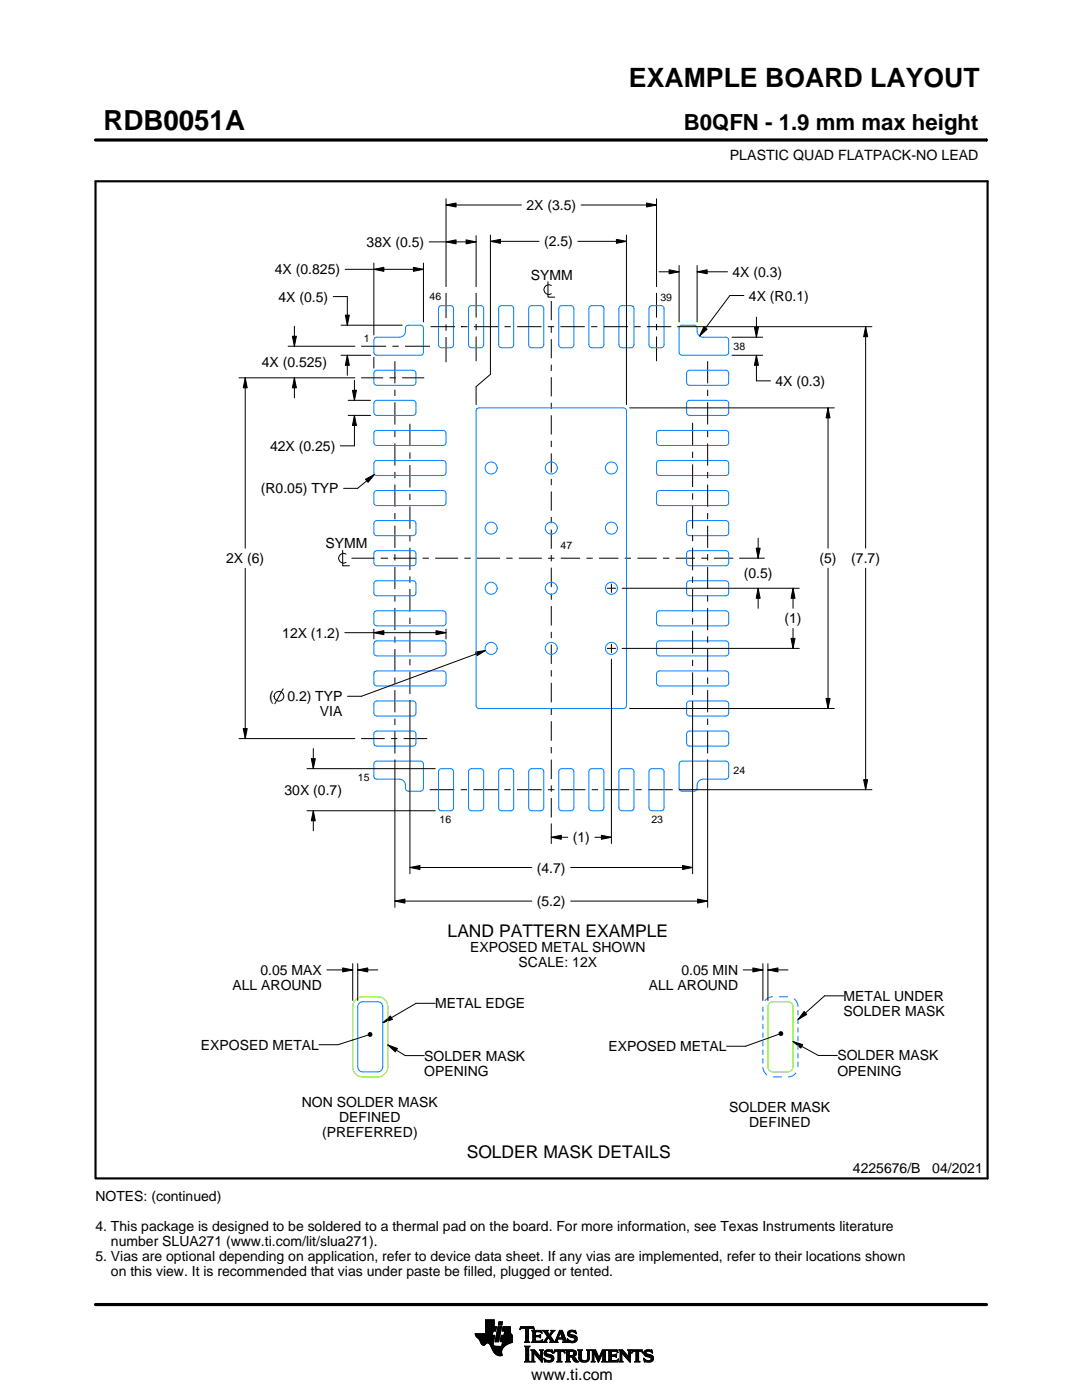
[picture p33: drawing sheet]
<svg xmlns="http://www.w3.org/2000/svg" width="216mm" height="279mm" viewBox="0 0 216 279" stroke-linecap="round" stroke-linejoin="round" font-family="sans-serif">
<defs><g id="words">
<text font-size="5.5" x="20.6" y="26">RDB0051A</text>
<text font-size="5.3" x="125.5" y="17.4">EXAMPLE BOARD LAYOUT</text>
<text font-size="4.4" x="136.4" y="26">B0QFN - 1.9 mm max height</text>
<g font-size="3.5">
<text x="89.3" y="187">LAND PATTERN EXAMPLE</text>
<text x="93.1" y="231.1">SOLDER MASK DETAILS</text>
</g>
<text font-size="3.2" x="106" y="275.3">www.ti.com</text>
<g font-size="2.8">
<text x="145.6" y="32">PLASTIC QUAD FLATPACK-NO LEAD</text>
<text x="105" y="41.9">2X (3.5)</text>
<text x="73.2" y="49.3">38X (0.5)</text>
<text x="108.6" y="49.2">(2.5)</text>
<text x="54.8" y="54.8">4X (0.825)</text>
<text x="105.9" y="55.8">SYMM</text>
<text x="146.2" y="55.2">4X (0.3)</text>
<text x="149.4" y="60">4X (R0.1)</text>
<text x="55.6" y="60.2">4X (0.5)</text>
<text x="52.2" y="73.3">4X (0.525)</text>
<text x="154.7" y="77">4X (0.3)</text>
<text x="53.9" y="90">42X (0.25)</text>
<text x="52.1" y="98.5">(R0.05) TYP</text>
<text x="45.1" y="112.4">2X (6)</text>
<text x="64.9" y="109.4">SYMM</text>
<text x="163.5" y="112.4">(5)</text>
<text x="169.9" y="112.4">(7.7)</text>
<text x="148.4" y="115.4">(0.5)</text>
<text x="156.5" y="124.4">(1)</text>
<text x="56.3" y="127.3">12X (1.2)</text>
<text x="53.7" y="140">(</text>
<text x="57.3" y="140">0.2) TYP</text>
<text x="63.8" y="143">VIA</text>
<text x="56.8" y="158.6">30X (0.7)</text>
<text x="114.3" y="168.1">(1)</text>
<text x="107.1" y="174.1">(4.7)</text>
<text x="107.1" y="180.8">(5.2)</text>
<text x="93.8" y="190.1">EXPOSED METAL SHOWN</text>
<text x="46.4" y="197.6">ALL AROUND</text>
<text x="52" y="194.6">0.05 MAX</text>
<text x="103.5" y="193.1">SCALE: 12X</text>
<text x="129.5" y="197.6">ALL AROUND</text>
<text x="136" y="194.6">0.05 MIN</text>
<text x="86.8" y="201.2">METAL EDGE</text>
<text x="168.3" y="199.7">METAL UNDER</text>
<text x="168.3" y="202.7">SOLDER MASK</text>
<text x="40.1" y="209.5">EXPOSED METAL</text>
<text x="121.4" y="209.8">EXPOSED METAL</text>
<text x="84.7" y="211.7">SOLDER MASK</text>
<text x="84.7" y="214.7">OPENING</text>
<text x="167.1" y="211.6">SOLDER MASK</text>
<text x="167.1" y="214.6">OPENING</text>
<text x="60.2" y="220.9">NON SOLDER MASK</text>
<text x="145.5" y="221.9">SOLDER MASK</text>
<text x="64.3" y="226.9">(PREFERRED)</text>
<text x="67.7" y="223.9">DEFINED</text>
<text x="149.5" y="224.9">DEFINED</text>
<text x="19" y="239.7">NOTES: (continued)</text>
<text x="170.2" y="234.2">4225676/B</text>
<text x="186" y="234.2">04/2021</text>
<text x="19" y="245.7">4. This package is designed to be soldered to a thermal pad on the board. For more information, see Texas Instruments literature</text>
<text x="19" y="251.7">5. Vias are optional depending on application, refer to device data sheet. If any vias are implemented, refer to their locations shown</text>
<text x="22.1" y="248.7">number SLUA271 (www.ti.com/lit/slua271).</text>
<text x="22.1" y="254.7">on this view. It is recommended that vias under paste be filled, plugged or tented.</text>
</g>
<g font-size="2.1">
<text x="85.7" y="59.9">46</text>
<text x="131.8" y="60.1">39</text>
<text x="72.6" y="68.2">1</text>
<text x="146.4" y="69.9">38</text>
<text x="111.9" y="109.6">47</text>
<text x="71.4" y="155.9">15</text>
<text x="146.4" y="154.4">24</text>
<text x="87.7" y="164.3">16</text>
<text x="130" y="164.3">23</text>
</g>
</g></defs>
<g fill="none" stroke="#000" stroke-width=".2">
<path d="M19.1 27.9h177.7M89 39.7v17.5M131 39.7v17.5M196.8 27.7v.5M66.5 59.2h2.8v5.7M68.9 53.8h15.6M74.6 53.8l2-.4v.8zM74.6 52.5v14.4M82.5 53.4l2 .4-2 .4zM84.5 52.5v11.7M85.6 48.3h9.4M89 40.9l2-.4v.8z"/>
<path d="M89 48.3l2-.4v.8zM89 58.5v5M89 40.9h15M93 47.9l2 .4-2 .4zM95 47v10.2M95 58.5v4.9M97.9 48.2l2-.4v.8zM97.9 46.9v27.8l-2.9 2.5v3.5M97.9 48.2h9.7M109.3 56.2v3.1h1.4M110 57a.98 .98 0 0 0-1.5 .8 .98 .98 0 0 0 1.5 .8M115.3 48.2h9.7"/>
<path d="M116 40.9h15M123 47.8l2 .4-2 .4zM125 46.9v33.8M129 40.5l2 .4-2 .4zM131 58.5v4.9M131.5 54.2h4M133.5 53.8l2 .4-2 .4zM135.5 53v11.2M139.1 54.2l2-.4v.8zM139.1 53v11.2M139.1 54.2h6.1M148.4 59h-2.8l-6 8.1"/>
<path d="M47.7 75.4h23.1M48.9 75.4l.4 2h-.8zM48.9 75.4v34M57.5 69.1h13.3M58.3 67.1h.8l-.4 2zM58.7 75.4l.4 2h-.8zM58.7 65.1v4M58.7 75.4v4M68.1 70.9h5.8M68.1 64.9h12.1M68.9 62.9h.8l-.4 2zM69.3 70.9l.4 2h-.8z"/>
<path d="M69.3 70.9v4M69.5 79.9h4.4M70.3 77.9h.8l-.4 2zM70.7 75.9v4M72.1 75.4h4.4M72.1 69.1h4.9M74.6 71.3v2.2M77.7 75.4h1.3M78.3 69.1h1.3M78.8 72.1v4.4M78.8 77.8v1.2M80.2 75.4h4.4"/>
<path d="M80.8 69.1h5M85.9 65.2h4.9M89 64.7v1.3M89 67.3v5M92 65.2h.1M92 65.2h1.3M94.6 65.2h4.8M95 64.6v1.3M95 67.2v4.9M100.7 65.2h1.2M103.2 65.2h4.8M109.3 65.2h1.3"/>
<path d="M110 60.1v3.8M110 65.2v1.2M110 67.7v3.8M110 72.8v1.2M110 75.3v3.8M111.8 65.2h4.9M117.9 65.2h1.3M120.5 65.2h4.8M126.6 65.2h1.2M129.1 65.2h4.9M131 64.6v1.3M131 67.2v4.9"/>
<path d="M135.2 65.2h38.8M140.5 65.2l.6 .5-1.5 1.4zM141.2 72.1v4.4M141.2 77.8v1.2M146.1 70.9h6.1M146.1 67.3h6.1M150.5 65.3h.8l-.4 2zM150.9 70.9l.4 2h-.8zM150.9 70.9v5.1h2.8M150.9 63.3v4M172.7 65.2l.4 2h-.8zM172.7 65.2v44.2"/>
<path d="M69.5 82.9h4.4M70.7 82.9l.4 2h-.8zM70.7 82.9v6.1h-2.8M72.9 95.6l1.8-.9-1.3 1.6zM74.7 94.7l-3.3 2.8h-2.8M78.8 80.3v4.4M78.8 86v1.2M78.8 88.5v4.4M78.8 94.2v1.2M78.8 96.7v4.4M81.8 84.6v4.4M81.8 90.3v1.3"/>
<path d="M81.8 92.8v4.5M81.8 98.5v1.3M110 80.4v1.2M110 82.9v3.8M110 88v1.2M110 90.5v3.8M110 95.6v1.2M110 98.1v3.8M125.6 81.4h40.9M138.2 84.4v4.5M138.2 90.2v1.2M138.2 92.7v4.5"/>
<path d="M138.2 98.5v1.2M141.2 80.3v4.4M141.2 86v1.2M141.2 88.5v4.4M141.2 94.2v1.2M141.2 96.7v4.4M165.2 81.4l.4 2h-.8zM165.2 81.4v28M48.9 113.4v34M68.4 109.8v3.1h1.3M69 110.6a.98 .98 0 0 0-1.5 .8 .98 .98 0 0 0 1.5 .8M70.1 111.4h4.6"/>
<path d="M76 111.4h1.2M77.2 111.4h.1M78.5 111.4h4.6M78.8 102.4v1.3M78.8 104.9v4.4M78.8 110.6v1.3M78.8 113.1v4.4M78.8 118.8v1.3M81.8 101.1v4.4M81.8 106.8v1.2M81.8 109.3v4.5M81.8 115v1.3"/>
<path d="M81.8 117.6v4.4M84.3 111.4h1.3M86.8 111.4h4.6M92.7 111.4h1.2M95.2 111.4h4.6M101 111.4h1.3M103.5 111.4h4.6M109.4 111.4h1.2M110 103.2v1.2M110 105.7v3.8M110 110.8v1.2M110 113.3v3.9"/>
<path d="M110 118.4v1.3M111.9 111.4h3.9M117 111.4h1.3M119.5 111.4h3.9M121.1 117.4h1.8M122 116.5v1.8M124.1 117.4h35.4M124.7 111.4h1.2M127.2 111.4h3.8M132.3 111.4h1.2M134.8 111.4h3.9M138.2 101v4.5"/>
<path d="M138.2 106.8v1.2M138.2 109.3v4.5M138.2 115.1v1.2M138.2 117.6v4.5M139.9 111.4h1.3M141.2 102.4v1.2M141.2 104.9v4.4M141.2 110.6v1.3M141.2 113.1v4.4M141.2 118.8v1.3M142.4 111.4h3.9M147.6 111.4h4.9"/>
<path d="M150.9 109.4h.8l-.4 2zM151.3 117.4l.4 2h-.8zM151.3 107.4v4M151.3 117.4v4M158.2 117.4l.4 2h-.8zM158.2 117.4v4M165.2 113.4v28M172.7 113.4v44.2M56.5 137.5l-1.7 3M68.8 126.3h20.2M74.6 126.3l2-.4v.8zM74.6 125.6v1.9"/>
<path d="M78.8 121.3v4.5M78.8 127v1.3M78.8 129.5v4.5M78.8 135.2v1.3M78.8 137.7v4.5M81.8 123.3v1.2M81.8 125.8v4.5M81.8 131.5v1.3M81.8 134v4.5M81.8 139.8v34.6M87 125.9l2 .4-2 .4zM89 125.6v1.9"/>
<path d="M94.9 130.1l2-.3-1.8 1.1zM96.9 129.8l-24.8 9.2h-2.8M110 121v3.8M110 126.1v1.3M110 128.6v3.9M110 133.8v1.2M110 136.3v3.9M121.1 129.4h1.8M122 128.5v1.8M122 131.5v36.8M124.1 129.4h35.4M138.2 140v34.4"/>
<path d="M138.2 123.4v1.2M138.2 125.9v4.5M138.2 131.7v1.2M138.2 134.2v4.5M141.2 121.3v4.5M141.2 127v1.3M141.2 129.5v4.5M141.2 135.2v1.3M141.2 137.7v4.5M157.8 127.4h.8l-.4 2zM158.2 125.4v4M164.8 139.4h.8l-.4 2z"/>
<path d="M47.7 147.4h23.1M48.5 145.4h.8l-.4 2zM61.3 153.4h25.5M62.1 151.4h.8l-.4 2zM62.5 149.4v4M72.1 147.4h4.7M78 147.4h1.3M78.8 143.4v1.3M78.8 145.9v4.5M78.8 151.6v29.5M80.5 147.4h4.7M85.7 157.6h5"/>
<path d="M91.9 157.6h1.3M94.4 157.6h5M100.6 157.6h1.3M103.2 157.6h4.9M109.4 157.6h1.2M110 141.4v1.3M110 143.9v3.9M110 149.1v1.2M110 151.6v3.9M110 156.7v1.3M110 159.3v3.9M111.9 157.6h4.9"/>
<path d="M118.1 157.6h1.2M120.6 157.6h4.9M125.6 141.4h40.9M126.8 157.6h1.2M129.3 157.6h4.9M135.5 157.6h38.5M141.2 143.4v1.3M141.2 145.9v4.5M141.2 151.6v29.5M172.3 155.6h.8l-.4 2zM61.3 161.8h25.5M62.5 161.8l.4 2h-.8z"/>
<path d="M62.5 161.8v4M78.8 179.8l2-.4v.8zM78.8 179.8h27.3M81.8 173.1l2-.4v.8zM81.8 173.1h24.3M110 167.1l2-.4v.8zM110 164.4v3.9M110 167.1h3.3M113.9 179.8h27.3M113.9 173.1h24.3M118.7 167.1h3.3M120 166.7l2 .4-2 .4z"/>
<path d="M136.2 172.7l2 .4-2 .4zM139.2 179.4l2 .4-2 .4zM65.2 193.6h5.2M68.4 193.2l2 .4-2 .4zM70.4 192.3v7.4M71.4 193.6l2-.4v.8zM71.4 192.3v7.4M71.4 193.6h4M148.3 193.6h3.9M150.2 193.2l2 .4-2 .4zM152.2 192.3v7.4M153.2 193.6l2-.4v.8z"/>
<path d="M153.2 193.6h4M153.2 192.3v7.4M168.3 198.7h-3.8l-5.3 4.8M73.5 206.6l-6.1 1.9h-3.8M73.5 206.3l.2-.2h.4l.1 .4-.1 .3h-.4l-.2-.2zM76.4 204.1l1.5-1.3 .4 .6zM77.4 208.5l1.9 .7-.4 .7zM77.4 208.5l3.5 2.2h3.8M86.8 200.2h-3.8l-6.6 3.9M155.4 206.4l-6.6 2.4h-3.8M155.4 206.1l.3-.2 .4 .1 .1 .3-.1 .3-.4 .1-.3-.3zM158.2 207.9l2 .6-.4 .7z"/>
<path d="M158.2 207.9l5.1 2.7h3.8M160.5 201.9l.5 .6-1.8 1zM94.8 266.2h3.5M94.8 266.3h3.5M94.9 266.4h3.3M94.9 266.5h3.8l-.2 1.2M94.9 266.5h3.8M95 266.6h3.7M95 266.7h3.7M95.1 266.8h3.6M95.2 266.9h3.4M95.3 267h3.3"/>
<path d="M95.4 267.1h3.2M95.5 267.2h3.1M95.6 267.3h3M95.7 267.4h2.8M95.7 267.5h2.8M95.8 267.6h2.7M95.8 267.7h2.7M95.9 267.8h2.6M95.9 267.9h2.5M95.9 268h2.5M96 268h1.1M96 268.1h1"/>
<path d="M96.1 268.2h.8M96.1 268.3h.7M96.2 268.4h.6M96.3 268.4h.4M96.9 266.1h1.4M96.9 266h1.4M96.9 265.9h1.4M96.9 265.8h1.5M96.9 265.7h1.5M96.9 264.7l2.2 .1-.2 .9h-.5l-.2 .8M96.9 265.6h2M96.9 265.5h2"/>
<path d="M96.9 265.4h2M96.9 265.3h2.1M96.9 265.2h2.1M96.9 265.1h2.1M96.9 265h2.1M96.9 264.9h2.1M96.9 264.8h2.2M96.9 264.6h1.7M96.9 264.5h1.7M96.9 264.4h1.7M96.9 264.3h1.7M96.9 264.2h1.7"/>
<path d="M96.9 264.1h1.7M96.9 264h1.7M96.9 263.9h1.7M96.9 263.8h1.7M96.9 263.7h1.7M96.9 263.6h1.7M96.9 263.5h1.7M96.9 263.4h1.7M97.5 268h.9M97.6 268.1h.8M97.7 268.2h.7M97.7 268.3h.7"/>
<path d="M97.8 268.4h.6M97.9 268.5h.6M97.9 268.6h.7M98 268.7h1.1M98 268.8h2.6M98 268.8h2.5M98.1 268.9h2.3M98.1 269h2.3M98.1 269.1h2.2M98.2 269.2h2.1M98.2 269.2h2M98.2 269.3h2"/>
<path d="M98.3 269.4h1.9M98.3 269.5h1.8M98.4 269.6h1.7M98.4 268v.4l.3 .2 2 .1M98.5 269.7h1.6M98.5 267.7l-.1 .3M98.5 269.8h1.6M98.6 269.9h1.5M98.6 264.8v-1.4h-1.7v2.8h-2.1l.1 .3 .7 .8 .7 1.1 .3 .1 .6-.5 .4 .1 1 1.8 .8 .6h.8l-.1-1 .8-1M98.6 270h1.5M98.7 270h1.4M98.8 270.1h1.3"/>
<path d="M98.8 267.7h.7M98.8 267.6h.7M98.8 267.5h.7M98.9 270.2h1.2M98.9 267.4h.7M98.9 267.3h.7M98.9 267.2h.7M98.9 267.1h.7M98.9 267h.7M98.9 270.3h1.3M99 266.9h.6M99 266.9h.7"/>
<path d="M99 266.8h.7M99 266.7h.7M99 266.6h.7M99 266.5h.7M99.1 270.4h1.1M99.1 266.4h.7M99.1 266.3h.7M99.1 266.2h.7M99.1 266.1h.7M99.1 266h.7M99.2 265.9h.7M99.2 265.8h.7"/>
<path d="M99.2 270.4h1M99.2 265.7h.7M99.2 265.6h.7M99.2 265.5h.7M99.3 265.4h.6M99.3 265.4h.7M99.3 265.3h.7M99.3 265.2h.7M99.3 265.1h.7M99.3 265h.7M99.4 270.5h.8M99.4 264.9h.7"/>
<path d="M99.4 264.8h.7M99.4 264.8h.7l-.6 3h-.7zM99.4 264.5l.2-.7h.7l-.2 .7h-.7M99.5 264.4h.6M99.5 264.3h.7M99.5 264.2h.7M99.5 264.1h.7M99.5 264h.7M99.5 263.9h.7M99.6 263.8h.7M99.8 270.6h.1M99.8 267.7h2.4"/>
<path d="M99.8 267.6h2.4M99.8 267.5h2.4M99.9 267.4h2.3M99.9 267.3h2.3M99.9 267.2h2.3M99.9 267.1h2.3M99.9 267h2.3M99.9 266.9h2.3M100 266.9h2.2M100 266.8h2.2M100 266.7h2.2M100 266.6h2.2"/>
<path d="M100 266.5h2.2M100.1 268.6h.7M100.2 268.5h.7M100.2 268.4h.8M100.2 268.4h.9M100.2 268.3h1M100.2 268.2h1.2M100.2 265.6h1.6M100.2 268.1h1.4M100.2 265.5h1.6M100.2 268h1.6M100.3 265.4h1.5"/>
<path d="M100.3 268h1.7M100.3 267.9h1.9M100.3 265.3h1.5M100.3 267.8h1.9M100.3 265.2h1.5M100.3 265.1h1.5M100.3 265h1.5M100.4 264.9h1.4M100.4 264.8h1.4M100.6 266.5l.1-.8h-.5l.2-.9h1.4l.1 1.1 .3 .6v1.4l-1.3 .6M100.6 266.4h1.5M100.6 266.3h1.4"/>
<path d="M100.6 266.2h1.4M100.6 266.1h1.3M100.7 266h1.2M100.7 265.9h1.2M100.7 265.8h1.1M100.7 265.7h1.1M102.2 266.5h-2.2l-.2 1.1 .5 .2-.2 .9M103.7 265.3h.1M103.8 265.2h.2M103.8 265h2.8M103.8 264.9h2.7M103.9 264.8h2.6"/>
<path d="M104.7 267.8h1M104.7 271.8h1.1M104.7 268.7h1M104.8 267.7h.7M104.8 271.7h.8M104.9 265.2h.6M104.9 268.9h.6M104.9 267.6h.6M104.9 267.5l-.2 .3M104.9 267.5h.6M104.9 267.4h.6M104.9 267.3h.6"/>
<path d="M104.9 267.2h.6M104.9 267.1h.6M104.9 267h.6M104.9 266.8h.6M104.9 266.7h.6M104.9 266.6h.6M104.9 266.5h.6M104.9 266.4h.6M104.9 266.3h.6M104.9 266.2h.6M104.9 266.1h.6M104.9 265.9h.6"/>
<path d="M104.9 265.8h.6M104.9 265.7h.6M104.9 265.6h.6M104.9 265.5h.6M104.9 265.4h.6M104.9 265.3h.6M104.9 271.5h.6M104.9 269h.6M104.9 271.4h.6M104.9 271.4v-2.4l-.2-.4h1.1l-.3 .4v2.4M104.9 271.4l-.2 .4h1.1l-.3-.4M104.9 271.3h.6"/>
<path d="M104.9 271.2h.6M104.9 271.1h.6M104.9 271h.6M104.9 270.9h.6M104.9 270.8h.6M104.9 270.6h.6M104.9 270.5h.6M104.9 270.4h.6M104.9 270.3h.6M104.9 270.2h.6M104.9 270.1h.6M104.9 270h.6"/>
<path d="M104.9 269.9h.6M104.9 269.8h.6M104.9 269.6h.6M104.9 269.5h.6M104.9 269.4h.6M104.9 269.3h.6M104.9 269.2h.6M104.9 269.1h.6M105.5 267.5l.2 .3M105.5 267.5v-2.3l.7-.1 .4 .3-.1-.6h-2.6l-.1 .6 .4-.3 .7 .1v2.3M105.7 267.8h-1M105.9 271.8h.8"/>
<path d="M105.9 269.4h.8M106.1 269.5h.7M106.1 267.8h2M106.1 271.7h.5M106.2 269.6h.7M106.2 271.5h.3M106.2 265.6h1.8M106.2 269.8h.8M106.2 271.4h.3M106.2 271.4l-.3 .4h.8l-.2-.4M106.2 271.3h.3M106.2 271.2h.3"/>
<path d="M106.2 271.1h.3M106.2 271h.3M106.2 270.9h.3M106.2 270.8h.3M106.2 270.6h.3M106.2 270.5h.3M106.2 270.4h.3M106.2 270.3h.3M106.2 270.2h.3M106.2 270.1h.3M106.2 270h1M106.2 269.9h.9"/>
<path d="M106.2 269.8v1.6M106.2 269.8l-.3-.4h.8l1.2 1.4M106.3 267.7h1.8M106.3 265.7h1.8M106.3 267.6h.6M106.3 265.8h.6M106.3 267.5l-.2 .3M106.3 267.5h.5M106.3 267.4h.5M106.3 267.3h.5M106.3 267.2h.5M106.3 267.1h.5"/>
<path d="M106.3 267h.5M106.3 266.8h.5M106.3 266.7h1.6M106.3 266.6h1.6M106.3 266.5h.5M106.3 266.4h.5M106.3 266.3h.5M106.3 266.2h.5M106.3 266.1h.5M106.3 265.9h.5M106.4 265.2h.2M106.5 270h.1"/>
<path d="M106.5 270v1.4M106.5 265.3h.1M106.6 270.1h.7M106.7 270.2h.7M106.8 270.3h.7M106.8 265.9l.2-.1h.6l.6 .2-.2-.5h-1.9l.2 .3v1.7M106.8 265.9v.6h.8l.3-.2v.7M106.9 270.4h.7M107 270.5h.7M107.1 270.6h.7M107.2 270.8h1M107.3 270.9h.9"/>
<path d="M107.4 271h.8M107.5 271.1h.7M107.6 271.2h.6M107.6 266.5h.3M107.7 271.3h.5M107.7 269.4h.7M107.7 266.8h.2M107.7 267.6h.5M107.8 266.4h.1M107.8 271.4h.4M107.8 267h.1M107.8 265.8h.3"/>
<path d="M107.8 269.5h.5M107.9 271.5h.3M107.9 269.6h.3M107.9 267l-.3-.2h-.8l.1 .8h.9l.5-.2M107.9 269.8h.3M107.9 270.6h.3M107.9 270.5h.3M107.9 270.4h.3M107.9 270.3h.3M107.9 270.2h.3M107.9 270.1h.3M107.9 270h.3"/>
<path d="M107.9 269.9h.3M107.9 269.8v1M107.9 269.8l-.2-.4h.7l-.2 .4M108 271.7h.2M108 265.9h.1M108 267.5h.2M108.1 271.8h.1M108.1 266.1h.1M108.2 267.4h.1M108.2 269.8v2.1l-1.7-1.9M108.2 267.8h.9M108.3 267.4l-.2 .5-2-.1"/>
<path d="M108.3 265.6h1M108.5 267.7h.5M108.5 271.1l.8 .4h.5l.2-.1-.1-.4-1-.4-.3-.3 .1-.7 .7-.2 .6 .1 .2-.1 .1 .6-.9-.3-.3 .1-.1 .3 1.3 .4 .2 .6M108.5 271.1h.1M108.5 265.7h.7M108.5 271.2h.2M108.6 271.3h.2M108.6 270.1h.4M108.6 270h.4M108.6 270.2h.6M108.6 267.6h.4M108.6 271.4h.4"/>
<path d="M108.6 269.9h.4M108.6 270.3h1M108.6 265.8h.7M108.6 271.5h.8M108.6 269.8h.5M108.7 271.7h1.5M108.7 270.4h1.3M108.7 267.5h.3M108.7 271.8h.1M108.7 265.9h.6M108.7 269.6h1.5M108.8 267.4h.3"/>
<path d="M108.8 270.5h1.5M108.8 266.1h.6M108.8 269.5h1.4M108.8 267.3h.4M108.9 266.2h.6M108.9 267.2h.4M108.9 266.3h.6M108.9 270.6h1.5M109 267.1h.3M109 266.4h1M109.1 271.8h.9M109.1 269.4h.7"/>
<path d="M109.1 267h.9M109.1 266.5h.8M109.1 267.8h-.9M109.2 266.8h.8M109.2 266.6h.6M109.2 266.7h.7M109.2 266.7l-.6 .9-.4 .2M109.3 270.8h1.1M109.5 267.1h.6M109.6 267.2h.6M109.7 271.5h.7M109.7 267.3h.6"/>
<path d="M109.7 267.8l.2-.2-.5-.7-.4 .8 .1 .1M109.7 267.8h1.6M109.7 266.3h.4M109.7 267.4h.6M109.8 270.9h.7M109.8 266.2h.3M109.8 266.6l.9 1.2 1-2.3h.5l.8 2.1 .3 .2M109.8 267.5h.6M109.9 266.1h.3M109.9 269.8h.4M109.9 267.6h.6M109.9 267.7h.7"/>
<path d="M109.9 271.4h.5M109.9 265.9h.4M110 271h.5M110 265.6h.7M110 265.9l-.4 .5-.4-.6 .2-.3h-1.1l.9 1.2M110 265.9l.1-.2-.2-.2h.8l-.9 1.1M110 271.3h.5M110 265.8h.4M110 271.1h.5M110 271.2h.5M110.1 269.4h.1M110.1 265.7h.4"/>
<path d="M110.1 269.9h.2M110.2 270h.1M110.5 270h.1M110.5 269.9h.2M110.5 271.1l-.2 .5-.8 .3-.6-.2-.2 .1-.2-.7M110.5 269.8h.3M110.6 269.6h2.1M110.6 269.5h2M110.6 269.4h2M110.7 267.7h.5M110.8 267.6h.4M110.9 267.5h.3"/>
<path d="M110.9 267.4h.3M111 267.3h.3M111 267.2h1.8M111 267.1h1.8M111.1 267h.3M111.1 271.8h1M111.1 266.8h.4M111.2 266.7h.3M111.2 267.5l.1-.2h1l.1 .2M111.2 267.5v.3h.1M111.2 266.6h.3M111.3 266.5h.3"/>
<path d="M111.3 271.7h.6M111.3 266.4h.3M111.3 271.5h.6M111.3 267.8h-1.6M111.3 269.8h.6M111.4 266.3h.3M111.4 271.4h.5M111.4 271.4l-.1-1.7h-.4l-.4 .4 .2-.7h1.9l.1 .7-.3-.4h-.5v1.7M111.4 270.5h.5M111.4 270.4h.5M111.4 270.3h.5M111.4 270.2h.5"/>
<path d="M111.4 270.1h.5M111.4 270h.5M111.4 269.9h.5M111.4 271.4l-.3 .4h1l-.2-.4M111.4 271.3h.5M111.4 271.2h.5M111.4 271.1h.5M111.4 271h.5M111.4 270.9h.5M111.4 270.8h.5M111.4 270.6h.5M111.4 266.2h.3"/>
<path d="M111.4 266.1h.4M111.5 265.9h.9M111.5 265.8h.8M111.6 265.7h.7M111.6 265.6h.6M111.8 265.9l.4 1.1h-.8zM111.9 266.1h.5M111.9 266.2h.5M111.9 266.3h.6M112 266.4h.5M112 266.5h.6M112.1 266.6h.5"/>
<path d="M112.1 266.7h.6M112.1 266.8h.6M112.2 267h.5M112.2 267.8h1.1M112.3 267.3h.6M112.3 267.4h.6M112.4 267.5h.6M112.4 267.5v.3h-.2M112.4 269.8h.3M112.4 267.6h.6M112.4 267.7h.7M112.6 269.9h.1"/>
<path d="M112.6 270h.2M112.8 271.8h1M112.8 269.4h1.6M113 269.5h1.7M113 271.7h.7M113 269.6h1.9M113 271.5h.6M113 269.8h.6M113 271.4h.6M113 271.4l-.2 .4h1l-.2-.4M113 271.3h.6M113 271.2h.6"/>
<path d="M113 271.1h.6M113 271h.6M113 270.9h.6M113 270.8h1.5M113 270.6h1.6M113 270.5h1.8M113 270.4h.6M113 270.3h.6M113 270.2h.6M113 270.1h.6M113 270h.6M113 269.9h.6"/>
<path d="M113 269.8v1.6M113 269.8l-.2-.4h1.4l.6 .2 .2 .3v.4l-.2 .3-.4 .1M113.2 267.3h.2M113.2 267.4h.3M113.2 266.2h.5M113.2 266.3h.6M113.2 266.1h.5M113.3 267.5h.3M113.3 267.8h-1.1M113.3 266.4h.9M113.3 265.9h.4M113.3 267.6h.6"/>
<path d="M113.3 266.5h1.3M113.3 267.7h1.6M113.3 265.8h.5M113.3 267.8h.2M113.4 266.6h1.5M113.4 265.7h1.5M113.4 265.7l.5-.2 .7 .1 .2-.1 .1 .7-.7-.4h-.4l-.1 .3 .1 .2 .9 .2 .4 .3 .1 .5-.3 .5-.6 .2-.7-.2-.2 .1-.2-.7 .9 .5 .5-.1 .1-.3-.2-.3-1.1-.4-.2-.4zM113.5 266.7h1.5M113.5 265.6h1.4M113.6 271.4v-.6h.4l.7 1h.8M113.6 269.9l.1-.2 .7 .2v.4l-.4 .2M113.6 269.9v.6"/>
<path d="M113.7 267.8h1.1M113.8 266.8h1.3M113.8 265.5h.6M114 268h.4M114.1 270.9h.6M114.2 271h.6M114.2 271.1h.7M114.3 271.2h.6M114.3 267h.8M114.3 269.8h.7M114.3 270.4h.6M114.4 271.3h.6"/>
<path d="M114.4 270.7l1.1 1.1M114.4 270.7h.1M114.4 271.4h.7M114.4 269.9h.6M114.4 270.3h.6M114.5 267.6h.5M114.5 270.2h.5M114.5 270h.5M114.5 265.8h.4M114.5 270.1h.5M114.5 271.5h.7M114.6 271.7h.7"/>
<path d="M114.6 267.1h.6M114.6 267.5h.5M114.7 267.2h.5M114.7 267.4h.5M114.7 265.9h.3M114.7 267.3h.5M114.7 271.8h.8M114.8 266.1h.2M114.9 266.2h.1M115.3 269.4h.9M115.4 269.5h.7M115.5 269.6h.5"/>
<path d="M115.5 269.8h.5M115.5 269.8v1.4l.4 .5 .6 .2 .7-.1 .3-.3 .1-.5M115.5 271h.5M115.5 270.9h.5M115.5 270.8h.5M115.5 270.6h.5M115.5 270.5h.5M115.5 270.4h.5M115.5 270.3h.5M115.5 270.2h.5M115.5 270.1h.5M115.5 270h.5"/>
<path d="M115.5 269.9h.5M115.5 269.8l-.2-.4h.9l-.2 .4M115.5 271.1h.5M115.5 271.2h.5M115.5 271.3h.6M115.6 271.4h.6M115.7 271.5h.8M115.8 271.7h1.5M116 271l.2 .4 .5 .2 .4-.2 .2-.4M116 269.8v1.2M116 271.8h1.1M116.8 271.5h.6"/>
<path d="M117 269.4h.8M117.1 271.4h.4M117.2 269.5h.5M117.2 271.3h.4M117.2 269.6h.4M117.2 271.2h.4M117.2 271.1h.4M117.3 269.8h.3M117.3 271h.3M117.3 270.9h.3M117.3 270.8h.3M117.3 270.6h.3"/>
<path d="M117.3 270.5h.3M117.3 270.4h.3M117.3 270.3h.3M117.3 270.2h.3M117.3 270.1h.3M117.3 270h.3M117.3 269.9h.3M117.6 269.8l.2-.4h-.8l.2 .3 .1 1.3M117.6 269.8v1.2M118 271.8h.7M118 269.4h.8M118.1 269.5h.8"/>
<path d="M118.1 271.7h.5M118.2 269.6h.7M118.2 271.5h.3M118.2 269.8h.8M118.2 271.4h.3M118.2 269.8l-.2-.4h.8l.7 1.6 .7-1.6h.9l-.3 .4M118.2 271.4l-.2 .4h.7l-.2-.4M118.2 271.3h.3M118.2 271.2h.3M118.2 271.1h.3M118.2 271h.3M118.2 270.9h.3"/>
<path d="M118.2 270.8h.3M118.2 270.6h.3M118.2 270.5h.3M118.2 270.4h.3M118.2 270.3h.3M118.2 270.2h.3M118.2 270.1h.3M118.2 270h.9M118.2 269.9h.8M118.2 269.8v1.6M118.6 270.1h.5M118.6 270.2h.6"/>
<path d="M118.7 270.3h.5M118.7 270.4h.6M118.8 270.5h.5M118.8 270.6h.6M118.9 270.8h.5M118.9 270.9h.6M119 271h.8M119 271.1h.8M119.1 271.2h.6M119.1 271.3h.6M119.2 271.4h.4M119.2 271.5h.4"/>
<path d="M119.3 271.7h.2M119.3 271.8h.2M119.6 270.9h.3M119.6 270.8h.3M119.7 270.6h.3M119.7 270.5h.3M119.8 270.4h.3M119.8 270.3h.3M119.9 270.2h.3M119.9 270.1h.3M120 270h.8M120 269.9h.8"/>
<path d="M120 269.8h.8M120.1 271.8h1M120.1 269.6h.7M120.1 269.5h.8M120.2 269.4h.9M120.2 271.7h.7M120.3 271.5h.5M120.3 271.4h.5M120.3 271.4l-.2 .4h1l-.3-.4M120.3 271.4v-1.5l-.9 2-.9-2v1.5M120.3 271.3h.5M120.3 271.2h.5"/>
<path d="M120.3 271.1h.5M120.3 271h.5M120.3 270.9h.5M120.3 270.8h.5M120.3 270.6h.5M120.3 270.5h.5M120.3 270.4h.5M120.3 270.3h.5M120.3 270.2h.5M120.3 270.1h.5M120.8 269.8v1.6M121.2 271.8h2"/>
<path d="M121.2 269.4h1.9M121.4 269.5h1.8M121.4 271.7h1.9M121.5 269.6h1.7M121.5 271.5h1.8M121.5 269.8h.5M121.5 271.4h.5M121.5 269.8l-.3-.4h1.9l.2 .6M121.5 269.9h.5M121.5 269.8v1.6M121.5 271.3h.5M121.5 271.2h.5"/>
<path d="M121.5 271.1h.5M121.5 271h.5M121.5 270.9h.5M121.5 270.8h.5M121.5 270.6h1.5M121.5 270.5h1.5M121.5 270.4h1.5M121.5 270.3h.5M121.5 270.2h.5M121.5 270.1h.5M121.5 270h.5M122.6 270.4l.4-.2v.7l-.2-.2h-.8v.7l.2 .1"/>
<path d="M122.9 270.8h.1M122.9 270.3h.1M123 269.8h.3M123.1 271.4h.3M123.2 269.9h.1M123.3 270h.1M123.3 270l-.4-.3h-.8l-.1 .7M123.3 271.3h.1M123.4 271.2h.1M123.4 271.2l-.2 .6h-2l.3-.4M123.4 271.2l-.3 .3h-.4M123.5 271.8h.8"/>
<path d="M123.5 269.4h.7M123.6 269.5h.7M123.7 271.7h.5M123.7 269.6h.7M123.7 271.5h.4M123.7 269.8h.8M123.7 271.4h.4M123.7 271.4l-.2 .4h.8l-.2-.4M123.7 271.3h.4M123.7 271.2h.4M123.7 271.1h.4M123.7 271h.4"/>
<path d="M123.7 270.9h.4M123.7 270.8h.4M123.7 270.6h.4M123.7 270.5h.4M123.7 270.4h.4M123.7 270.3h.4M123.7 270.2h.4M123.7 270.1h.4M123.7 270h1M123.7 269.9h.9M123.7 269.8v1.6M123.7 269.8l-.2-.4h.7l1.2 1.4 .1-1"/>
<path d="M124.1 270v1.4M124.1 270h.1M124.2 270.1h.6M124.2 270.2h.7M124.3 270.3h.7M124.4 270.4h.7M124.5 270.5h.7M124.6 270.6h.7M124.7 270.8h1.1M124.8 270.9h1M124.9 271h.9M125 271.1h.8"/>
<path d="M125.1 271.2h.7M125.2 271.3h.6M125.2 269.4h.8M125.3 271.4h.5M125.4 269.5h.5M125.4 271.5h.4M125.4 269.6h.4M125.5 269.8h.3M125.5 269.8l-.3-.4h.8l-.2 .4M125.5 270.4h.3M125.5 270.3h.3M125.5 270.2h.3"/>
<path d="M125.5 270.1h.3M125.5 270h.3M125.5 269.9h.3M125.5 270.6h.3M125.5 270.5h.3M125.5 271.7h.3M125.6 271.8h.2M125.8 269.8v2.1l-1.7-1.9M126 270h.1M126.1 269.9h.1M126.1 269.8h.3M126.1 269.6h2.1"/>
<path d="M126.2 269.5h2M126.2 269.4h2M126.6 271.8h1.1M126.9 271.7h.6M126.9 271.5h.5M126.9 269.8h.5M126.9 271.4h.5M126.9 271.4v-1.7h-.5l-.3 .4 .1-.7h1.9l.2 .7-.4-.4h-.5v1.7M126.9 270.5h.5M126.9 270.4h.5M126.9 270.3h.5M126.9 270.2h.5"/>
<path d="M126.9 270.1h.5M126.9 270h.5M126.9 269.9h.5M126.9 271.4l-.3 .4h1.1l-.3-.4M126.9 271.3h.5M126.9 271.2h.5M126.9 271.1h.5M126.9 271h.5M126.9 270.9h.5M126.9 270.8h.5M126.9 270.6h.5M128 269.8h.3"/>
<path d="M128.1 269.9h.2M128.2 270h.1M128.4 271.1h.1M128.4 271.2h.2M128.5 271.3h.2M128.5 270.1h.4M128.5 270h.4M128.5 270.2h.6M128.5 271.4h.4M128.5 269.9h.4M128.5 270.3h1M128.5 271.5h.8"/>
<path d="M128.5 269.8h.5M128.6 271.7h1.5M128.6 270.4h1.3M128.6 271.8h.1M128.6 269.6h1.5M128.7 270.5h1.5M128.7 269.5h1.4M128.8 270.6h1.5M128.9 271.8h1M129 269.4h.7M129.1 270.8l-.6-.4 .1-.7 .5-.3 .8 .1 .2-.1 .1 .7-.8-.4-.4 .1-.1 .2 1.3 .5 .2 .6M129.1 270.8l.7 .2v.4l-.6 .1-.8-.4"/>
<path d="M129.2 270.8h1.1M129.6 271.5h.7M129.6 270.9h.8M129.8 269.8h.4M129.8 271.4h.5M129.9 271h.5M129.9 271.3h.5M129.9 271.1h.5M129.9 271.2h.5M129.9 269.4h.2M130 269.9h.2M130.1 270h.1"/>
<path d="M130.4 271.1l-.3 .5-.7 .3-.6-.2-.2 .1-.2-.7"/>
<circle cx="55.6" cy="139" r=".98"/>
</g>
<g fill="#000">
<path d="M74.6 53.8l2-.4v.8zM82.5 53.4l2 .4-2 .4zM89 40.9l2-.4v.8zM89 48.3l2-.4v.8zM93 47.9l2 .4-2 .4zM97.9 48.2l2-.4v.8zM123 47.8l2 .4-2 .4zM129 40.5l2 .4-2 .4zM133.5 53.8l2 .4-2 .4zM139.1 54.2l2-.4v.8zM48.9 75.4l.4 2h-.8zM58.7 75.4l.4 2h-.8z"/>
<path d="M58.3 67.1h.8l-.4 2zM68.9 62.9h.8l-.4 2zM69.3 70.9l.4 2h-.8zM70.3 77.9h.8l-.4 2zM140.5 65.2l.6 .5-1.5 1.4zM150.5 65.3h.8l-.4 2zM150.9 70.9l.4 2h-.8zM172.7 65.2l.4 2h-.8zM70.7 82.9l.4 2h-.8zM72.9 95.6l1.8-.9-1.3 1.6zM165.2 81.4l.4 2h-.8zM150.9 109.4h.8l-.4 2z"/>
<path d="M151.3 117.4l.4 2h-.8zM158.2 117.4l.4 2h-.8zM74.6 126.3l2-.4v.8zM87 125.9l2 .4-2 .4zM94.9 130.1l2-.3-1.8 1.1zM157.8 127.4h.8l-.4 2zM48.5 145.4h.8l-.4 2zM62.1 151.4h.8l-.4 2zM164.8 139.4h.8l-.4 2zM172.3 155.6h.8l-.4 2zM62.5 161.8l.4 2h-.8zM78.8 179.8l2-.4v.8z"/>
<path d="M81.8 173.1l2-.4v.8zM110 167.1l2-.4v.8zM120 166.7l2 .4-2 .4zM136.2 172.7l2 .4-2 .4zM139.2 179.4l2 .4-2 .4zM68.4 193.2l2 .4-2 .4zM71.4 193.6l2-.4v.8zM150.2 193.2l2 .4-2 .4zM153.2 193.6l2-.4v.8zM73.5 206.3l.2-.2h.4l.1 .4-.1 .3h-.4l-.2-.2zM76.4 204.1l1.5-1.3 .4 .6zM77.4 208.5l1.9 .7-.4 .7z"/>
<path d="M155.4 206.1l.3-.2 .4 .1 .1 .3-.1 .3-.4 .1-.3-.3zM158.2 207.9l2 .6-.4 .7zM160.5 201.9l.5 .6-1.8 1z"/>
</g>
<path d="M19.1 36.2h178v199h-178z" fill="none" stroke="#000" stroke-width=".43"/>
<path d="M19 27.9h177.8M19 260.3h177.8" fill="none" stroke="#000" stroke-width=".63"/>
<g fill="none" stroke="#0080ff" stroke-width=".2">
<path d="M74.8 67.5l.4-.2h4.5a1.35 1.35 0 0 0 1.2-1.8 .6 .6 0 0 1 .6-.6h2.4a.6 .6 0 0 1 .6 .6v4.8a.6 .6 0 0 1-.6 .6h-8.7a.6 .6 0 0 1-.6-.6v-2.4zM74.8 74.1l.4-.2h7.2a.6 .6 0 0 1 .6 .6v1.8a.6 .6 0 0 1-.6 .6h-7.2a.6 .6 0 0 1-.6-.6v-1.8zM87.7 61.2l.4-.2h1.8a.6 .6 0 0 1 .6 .6v7.2a.6 .6 0 0 1-.6 .6h-1.8a.6 .6 0 0 1-.6-.6v-7.2zM95.9 61a.6 .6 0 0 1 .6 .6v7.2a.6 .6 0 0 1-.6 .6M95.9 61h-1.8a.6 .6 0 0 0-.6 .6v7.2a.6 .6 0 0 0 .6 .6h1.8M99.7 61.2l.4-.2h1.8a.6 .6 0 0 1 .6 .6v7.2a.6 .6 0 0 1-.6 .6h-1.8a.6 .6 0 0 1-.6-.6v-7.2zM105.7 61.2l.4-.2h1.8a.6 .6 0 0 1 .6 .6v7.2a.6 .6 0 0 1-.6 .6h-1.8a.6 .6 0 0 1-.6-.6v-7.2zM111.7 61.2l.4-.2h1.8a.6 .6 0 0 1 .6 .6v7.2a.6 .6 0 0 1-.6 .6h-1.8a.6 .6 0 0 1-.6-.6v-7.2zM117.7 61.2l.4-.2h1.8l.4 .2 .2 .2v7.4a.6 .6 0 0 1-.6 .6h-1.8a.6 .6 0 0 1-.6-.6v-7.2zM123.7 61.2l.4-.2h1.8l.4 .2 .2 .2v7.4a.6 .6 0 0 1-.6 .6h-1.8a.6 .6 0 0 1-.6-.6v-7.2zM129.7 61.2l.4-.2h1.8a.6 .6 0 0 1 .6 .6v7.2a.6 .6 0 0 1-.6 .6h-1.8a.6 .6 0 0 1-.6-.6v-7.2zM135.7 65.1l.4-.2h2.4a.6 .6 0 0 1 .6 .6 1.35 1.35 0 0 0 1.2 1.8h4.5a.6 .6 0 0 1 .6 .6v2.4a.6 .6 0 0 1-.6 .6h-8.7a.6 .6 0 0 1-.6-.6v-4.8z"/>
<path d="M137.2 74.1l.4-.2h7.2a.6 .6 0 0 1 .6 .6v1.8a.6 .6 0 0 1-.6 .6h-7.2a.6 .6 0 0 1-.6-.6v-1.8zM74.8 86.1l.4-.2h13.2a.6 .6 0 0 1 .6 .6v1.8a.6 .6 0 0 1-.6 .6h-13.2a.6 .6 0 0 1-.6-.6v-1.8zM74.8 92.1l.4-.2h13.2a.6 .6 0 0 1 .6 .6v1.8a.6 .6 0 0 1-.6 .6h-13.2a.6 .6 0 0 1-.6-.6v-1.8zM74.8 98.1l.4-.2h13.2a.6 .6 0 0 1 .6 .6v1.8a.6 .6 0 0 1-.6 .6h-13.2a.6 .6 0 0 1-.6-.6v-1.8zM74.8 80.1l.4-.2h7.2a.6 .6 0 0 1 .6 .6v1.8a.6 .6 0 0 1-.6 .6h-7.4l-.2-.2-.2-.4v-1.8zM95.2 81.6l.4-.2h28.8a.6 .6 0 0 1 .6 .6v58.8a.6 .6 0 0 1-.6 .6h-28.8a.6 .6 0 0 1-.6-.6v-58.8zM131.2 98.1l.4-.2h13.2a.6 .6 0 0 1 .6 .6v1.8a.6 .6 0 0 1-.6 .6h-13.2a.6 .6 0 0 1-.6-.6v-1.8zM131.2 92.1l.4-.2h13.2a.6 .6 0 0 1 .6 .6v1.8a.6 .6 0 0 1-.6 .6h-13.2a.6 .6 0 0 1-.6-.6v-1.8zM131.2 86.1l.4-.2h13.2a.6 .6 0 0 1 .6 .6v1.8a.6 .6 0 0 1-.6 .6h-13.2a.6 .6 0 0 1-.6-.6v-1.8zM137.2 80.1l.4-.2h7.2a.6 .6 0 0 1 .6 .6v1.8a.6 .6 0 0 1-.6 .6h-7.2a.6 .6 0 0 1-.6-.6v-1.8zM74.8 110.1l.4-.2h7.2a.6 .6 0 0 1 .6 .6v1.8a.6 .6 0 0 1-.6 .6h-7.2a.6 .6 0 0 1-.6-.6v-1.8zM74.8 116.1l.4-.2h7.2a.6 .6 0 0 1 .6 .6v1.8a.6 .6 0 0 1-.6 .6h-7.2a.6 .6 0 0 1-.6-.6v-1.8z"/>
<path d="M74.8 104.1l.4-.2h7.2a.6 .6 0 0 1 .6 .6v1.8a.6 .6 0 0 1-.6 .6h-7.2a.6 .6 0 0 1-.6-.6v-1.8zM137.2 116.1l.4-.2h7.2a.6 .6 0 0 1 .6 .6v1.8a.6 .6 0 0 1-.6 .6h-7.2a.6 .6 0 0 1-.6-.6v-1.8zM137.2 110.1l.4-.2h7.2a.6 .6 0 0 1 .6 .6v1.8a.6 .6 0 0 1-.6 .6h-7.2a.6 .6 0 0 1-.6-.6v-1.8zM137.2 104.1l.4-.2h7.2a.6 .6 0 0 1 .6 .6v1.8a.6 .6 0 0 1-.6 .6h-7.2a.6 .6 0 0 1-.6-.6v-1.8zM74.8 134.1l.4-.2h13.2a.6 .6 0 0 1 .6 .6v1.8a.6 .6 0 0 1-.6 .6h-13.2a.6 .6 0 0 1-.6-.6v-1.8zM74.8 128.1l.4-.2h13.2a.6 .6 0 0 1 .6 .6v1.8a.6 .6 0 0 1-.6 .6h-13.2a.6 .6 0 0 1-.6-.6v-1.8zM74.8 122.1l.4-.2h13.2a.6 .6 0 0 1 .6 .6v1.8a.6 .6 0 0 1-.6 .6h-13.2a.6 .6 0 0 1-.6-.6v-1.8zM131.2 122.1l.4-.2h13.2a.6 .6 0 0 1 .6 .6v1.8a.6 .6 0 0 1-.6 .6h-13.2a.6 .6 0 0 1-.6-.6v-1.8zM131.2 128.1l.4-.2h13.2a.6 .6 0 0 1 .6 .6v1.8a.6 .6 0 0 1-.6 .6h-13.2a.6 .6 0 0 1-.6-.6v-1.8zM131.2 134.1l.4-.2h13.2a.6 .6 0 0 1 .6 .6v1.8a.6 .6 0 0 1-.6 .6h-13.2a.6 .6 0 0 1-.6-.6v-1.8zM74.8 152.1l.4-.2h8.7a.6 .6 0 0 1 .6 .6v4.8a.6 .6 0 0 1-.6 .6h-2.4a.6 .6 0 0 1-.6-.6 1.35 1.35 0 0 0-1.2-1.8l-4.8-.1-.3-.5v-2.4zM74.8 146.1l.4-.2h7.2a.6 .6 0 0 1 .6 .6v1.8a.6 .6 0 0 1-.6 .6h-7.4l-.2-.2-.2-.4v-1.8z"/>
<path d="M74.8 140.1l.4-.2h7.2a.6 .6 0 0 1 .6 .6v1.8a.6 .6 0 0 1-.6 .6h-7.2a.6 .6 0 0 1-.6-.6v-1.8zM87.7 153.6l.4-.2h1.8a.6 .6 0 0 1 .6 .6v7.2a.6 .6 0 0 1-.6 .6h-2l-.4-.4v-7.4zM95.9 153.4a.6 .6 0 0 1 .6 .6v7.2a.6 .6 0 0 1-.6 .6M95.9 153.4h-1.8a.6 .6 0 0 0-.6 .6v7.2a.6 .6 0 0 0 .6 .6h1.8M99.7 153.6l.4-.2h1.8a.6 .6 0 0 1 .6 .6v7.2a.6 .6 0 0 1-.6 .6h-1.8a.6 .6 0 0 1-.6-.6v-7.2zM105.7 153.6l.4-.2h1.8a.6 .6 0 0 1 .6 .6v7.2a.6 .6 0 0 1-.6 .6h-1.8a.6 .6 0 0 1-.6-.6v-7.2zM111.7 153.6l.4-.2h1.8a.6 .6 0 0 1 .6 .6v7.2a.6 .6 0 0 1-.6 .6h-1.8a.6 .6 0 0 1-.6-.6v-7.2zM117.7 153.6l.4-.2h1.8a.6 .6 0 0 1 .6 .6v7.4l-.4 .4h-2a.6 .6 0 0 1-.6-.6v-7.2zM123.7 153.6l.4-.2h1.8a.6 .6 0 0 1 .6 .6v7.4l-.4 .4h-2a.6 .6 0 0 1-.6-.6v-7.2zM129.7 153.6l.4-.2h1.8a.6 .6 0 0 1 .6 .6v7.4l-.4 .4h-2a.6 .6 0 0 1-.6-.6v-7.2zM135.7 152.1l.4-.2h8.7a.6 .6 0 0 1 .6 .6v2.4a.6 .6 0 0 1-.6 .6h-4.5a1.35 1.35 0 0 0-1.2 1.8 .6 .6 0 0 1-.6 .6h-2.4a.6 .6 0 0 1-.6-.6v-4.8zM137.2 140.1l.4-.2h7.2a.6 .6 0 0 1 .6 .6v1.8a.6 .6 0 0 1-.6 .6h-7.2a.6 .6 0 0 1-.6-.6v-1.8z"/>
<path d="M137.2 146.1l.4-.2h7.2a.6 .6 0 0 1 .6 .6v1.8a.6 .6 0 0 1-.6 .6h-7.2a.6 .6 0 0 1-.6-.6v-1.8zM154.2 198.9l-.9 .2-.7 .6M155.4 198.9h1.8M158.4 199.3l.6 .7 .2 .9M71.7 200.2l.7-.3h3a1 1 0 0 1 1 1v12a1 1 0 0 1-1 1h-3a1 1 0 0 1-1-1v-12zM152.2 212.9l.2 .9 .7 .7M152.2 200.9v1M152.2 202.6v1.1M152.2 204.3v1.1M152.2 206.1v1M152.2 207.8v1M152.2 209.5v1"/>
<path d="M152.2 211.2v1M154.2 214.9h1.8M158.8 214.1l-.6 .6-1 .2M159.2 201.6v1M159.2 203.3v1M159.2 205v1.1M159.2 206.7v1.1M159.2 208.5v1M159.2 210.2v1M159.2 211.9v1"/>
<circle cx="98" cy="93.4" r="1.2"/>
<circle cx="110" cy="93.4" r="1.2"/>
<circle cx="122" cy="93.4" r="1.2"/>
<circle cx="98" cy="105.4" r="1.2"/>
<circle cx="98" cy="117.4" r="1.2"/>
<circle cx="110" cy="105.4" r="1.2"/>
<circle cx="110" cy="117.4" r="1.2"/>
<circle cx="122" cy="105.4" r="1.2"/>
<circle cx="122" cy="117.4" r="1.2"/>
<circle cx="98" cy="129.4" r="1.2"/>
<circle cx="110" cy="129.4" r="1.2"/>
<circle cx="122" cy="129.4" r="1.2"/>
</g>
<path d="M71 199.5l.8-.5 .6-.1h3a2 2 0 0 1 2 2v12a2 2 0 0 1-2 2h-3a2 2 0 0 1-2-2v-12l.1-.5zM153.5 200.2l.7-.3h3a1 1 0 0 1 1 1v12a1 1 0 0 1-1 1h-3a1 1 0 0 1-1-1v-12z" fill="none" stroke="#6ef200" stroke-width=".2"/>
<use href="#words"/>
</svg>
